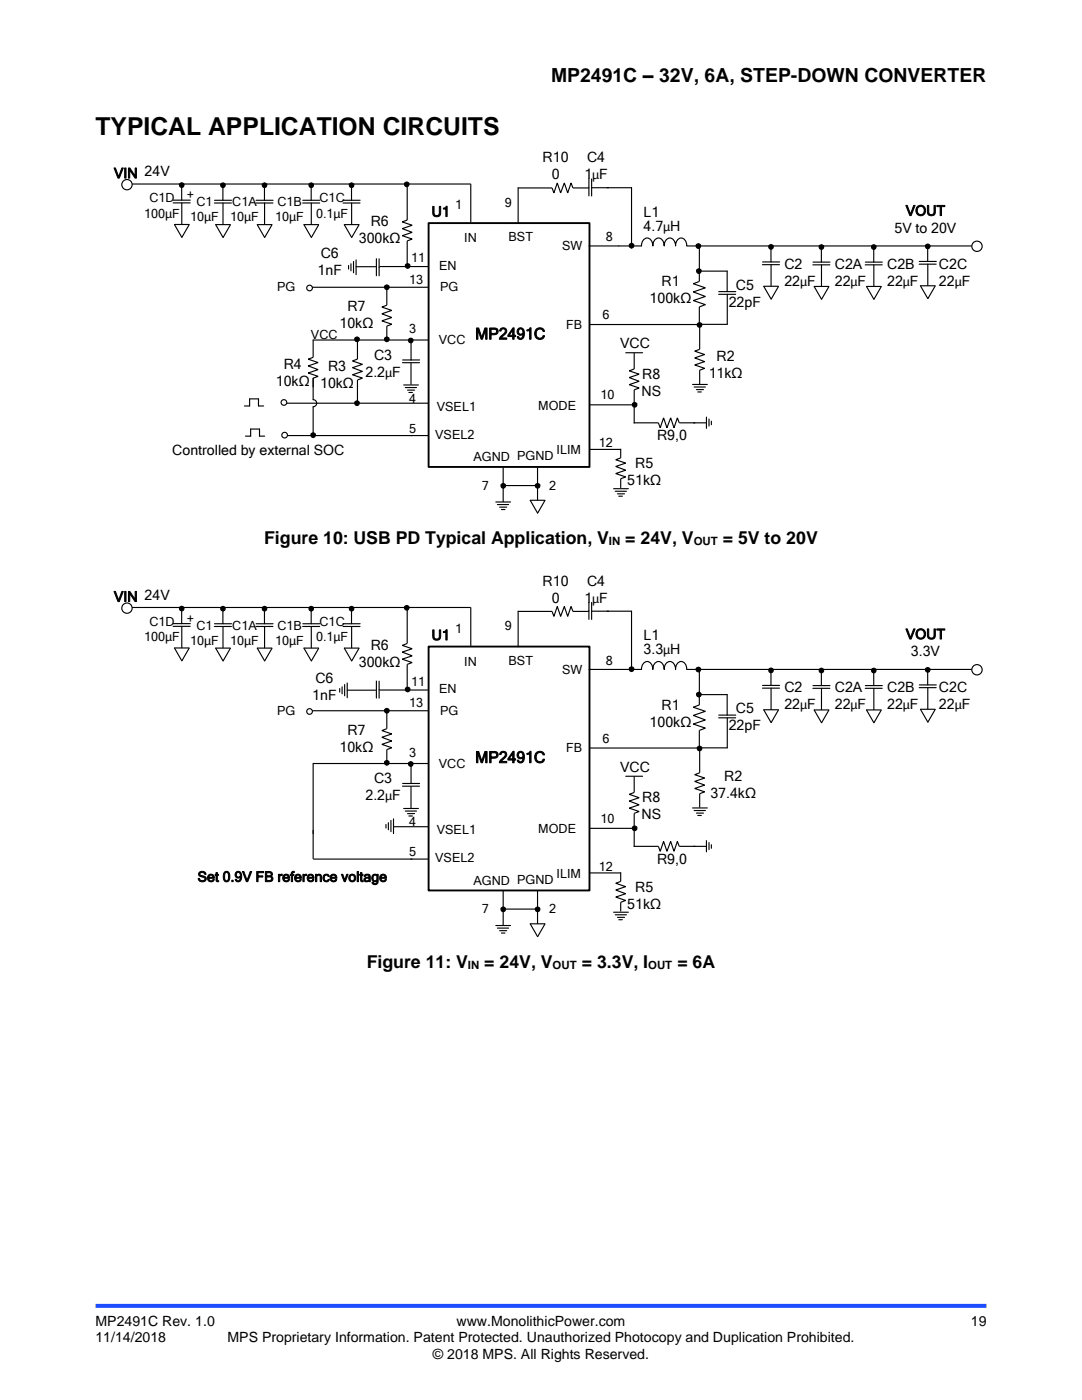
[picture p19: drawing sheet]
<svg xmlns="http://www.w3.org/2000/svg" width="216mm" height="279mm" viewBox="0 0 216 279" stroke-linecap="round" stroke-linejoin="round" font-family="sans-serif">
<defs><g id="words">
<text font-size="4.9" x="19" y="27">TYPICAL APPLICATION CIRCUITS</text>
<text font-size="3.9" x="109.9" y="16.3">MP2491C – 32V, 6A, STEP-DOWN CONVERTER</text>
<g font-size="3.5">
<text x="52.7" y="108.6">Figure 10: USB PD Typical Application, V</text>
<text x="124.8" y="108.6">= 24V, V</text>
<text x="144.2" y="108.6">= 5V to 20V</text>
<text x="73.2" y="193.2">Figure 11: V</text>
<text x="96.6" y="193.2">= 24V, V</text>
<text x="116.1" y="193.2">= 3.3V, I</text>
<text x="135.2" y="193.2">= 6A</text>
</g>
<g font-size="3.1">
<text x="94.8" y="67.7">MP2491C</text>
<text x="94.8" y="152.2">MP2491C</text>
</g>
<g font-size="2.8">
<text x="22.7" y="35.5">VIN 24V</text>
<text x="108.3" y="32.4">R10</text>
<text x="110.1" y="35.8">0</text>
<text x="116.6" y="35.8">1</text>
<text x="117.1" y="32.4">C4</text>
<text x="74" y="45.1">R6</text>
<text x="86.1" y="43.2">U1</text>
<text x="128.4" y="43.3">L1</text>
<text x="128.4" y="46.1">4.7</text>
<text x="178.5" y="46.4">5V to 20V</text>
<text x="180.7" y="43">VOUT</text>
<text x="64" y="51.5">C6</text>
<text x="71.6" y="48.5">300kΩ</text>
<text x="156.5" y="53.6">C2</text>
<text x="166.6" y="53.6">C2A</text>
<text x="177" y="53.6">C2B</text>
<text x="187.3" y="53.6">C2C</text>
<text x="63.4" y="54.9">1nF</text>
<text x="132" y="57.2">R1</text>
<text x="146.8" y="57.9">C5</text>
<text x="156.5" y="57">22</text>
<text x="166.6" y="57">22</text>
<text x="177" y="57">22</text>
<text x="187.3" y="57">22</text>
<text x="67.7" y="65.5">10kΩ</text>
<text x="69.3" y="62.1">R7</text>
<text x="129.6" y="60.6">100kΩ</text>
<text x="145.4" y="61.3">22pF</text>
<text x="74.6" y="71.8">C3</text>
<text x="123.7" y="69.5">VCC</text>
<text x="55" y="77">10kΩ</text>
<text x="56.6" y="73.6">R4</text>
<text x="63.9" y="77.4">10kΩ</text>
<text x="65.5" y="74">R3</text>
<text x="72.9" y="75.2">2.2</text>
<text x="128.1" y="75.6">R8</text>
<text x="141.4" y="75.4">11kΩ</text>
<text x="143" y="72">R2</text>
<text x="128" y="79">NS</text>
<text x="131.1" y="87.9">R9,0</text>
<text x="34.4" y="90.7">Controlled by external SOC</text>
<text x="126.7" y="93.4">R5</text>
<text x="125.2" y="96.8">51kΩ</text>
<text x="108.3" y="116.9">R10</text>
<text x="117.1" y="116.9">C4</text>
<text x="22.7" y="120.1">VIN 24V</text>
<text x="110.1" y="120.3">0</text>
<text x="116.6" y="120.3">1</text>
<text x="74" y="129.7">R6</text>
<text x="86.1" y="127.7">U1</text>
<text x="128.4" y="127.8">L1</text>
<text x="128.4" y="130.6">3.3</text>
<text x="180.7" y="127.5">VOUT</text>
<text x="181.8" y="130.9">3.3V</text>
<text x="62.9" y="136.4">C6</text>
<text x="71.6" y="133.1">300kΩ</text>
<text x="62.3" y="139.8">1nF</text>
<text x="132" y="141.7">R1</text>
<text x="146.8" y="142.4">C5</text>
<text x="156.5" y="138.1">C2</text>
<text x="156.5" y="141.5">22</text>
<text x="166.6" y="138.2">C2A</text>
<text x="166.6" y="141.6">22</text>
<text x="177" y="138.2">C2B</text>
<text x="177" y="141.6">22</text>
<text x="187.3" y="138.2">C2C</text>
<text x="187.3" y="141.6">22</text>
<text x="69.3" y="146.7">R7</text>
<text x="129.6" y="145.1">100kΩ</text>
<text x="145.4" y="145.8">22pF</text>
<text x="67.7" y="150.1">10kΩ</text>
<text x="123.7" y="154">VCC</text>
<text x="144.5" y="155.8">R2</text>
<text x="72.9" y="159.7">2.2</text>
<text x="74.6" y="156.3">C3</text>
<text x="128.1" y="160.1">R8</text>
<text x="141.7" y="159.2">37.4kΩ</text>
<text x="128" y="163.5">NS</text>
<text x="131.1" y="172.4">R9,0</text>
<text x="39.4" y="176">Set 0.9V FB reference voltage</text>
<text x="126.7" y="177.9">R5</text>
<text x="125.2" y="181.3">51kΩ</text>
<text x="19" y="264.7">MP2491C Rev. 1.0</text>
<text x="19" y="267.9">11/14/2018</text>
<text x="45.4" y="267.9">MPS Proprietary Information. Patent Protected. Unauthorized Photocopy and Duplication Prohibited.</text>
<text x="91.1" y="264.7">www.MonolithicPower.com</text>
<text x="193.7" y="264.7">19</text>
<text x="86.4" y="271.2">© 2018 MPS. All Rights Reserved.</text>
</g>
<g font-size="2.5">
<text x="118.2" y="35.8">µF</text>
<text x="29.8" y="40.4">C1D</text>
<text x="37.3" y="39.8">+</text>
<text x="39.2" y="41.1">C1</text>
<text x="46.4" y="41.1">C1A</text>
<text x="55.3" y="41.1">C1B</text>
<text x="63.8" y="40.4">C1C</text>
<text x="90.8" y="41.8">1</text>
<text x="100.7" y="41.2">9</text>
<text x="28.8" y="43.4">100µF</text>
<text x="38" y="44.1">10µF</text>
<text x="45.9" y="44.1">10µF</text>
<text x="54.9" y="44.1">10µF</text>
<text x="63.1" y="43.4">0.1µF</text>
<text x="132.3" y="46.1">µH</text>
<text x="82" y="52.4">11</text>
<text x="87.6" y="53.8">EN</text>
<text x="92.6" y="48.3">IN</text>
<text x="101.5" y="48.1">BST</text>
<text x="112.2" y="49.9">SW</text>
<text x="120.9" y="48.1">8</text>
<text x="55.3" y="58.1">PG</text>
<text x="81.6" y="56.6">13</text>
<text x="87.8" y="58.1">PG</text>
<text x="159.7" y="57">µF</text>
<text x="169.7" y="57">µF</text>
<text x="180.2" y="57">µF</text>
<text x="190.5" y="57">µF</text>
<text x="113" y="65.6">FB</text>
<text x="120.2" y="63.7">6</text>
<text x="62.1" y="67.6">VCC</text>
<text x="81.6" y="66.5">3</text>
<text x="87.6" y="68.7">VCC</text>
<text x="76.9" y="75.2">µF</text>
<text x="81.7" y="80.4">4</text>
<text x="87.2" y="81.9">VSEL1</text>
<text x="107.4" y="81.8">MODE</text>
<text x="119.8" y="79.7">10</text>
<text x="81.6" y="86.4">5</text>
<text x="86.8" y="87.6">VSEL2</text>
<text x="119.5" y="89.2">12</text>
<text x="94.5" y="92">AGND PGND</text>
<text x="111.1" y="90.6">ILIM</text>
<text x="96.2" y="97.7">7</text>
<text x="109.6" y="97.7">2</text>
<text x="29.8" y="124.9">C1D</text>
<text x="37.3" y="124.3">+</text>
<text x="39.2" y="125.6">C1</text>
<text x="46.4" y="125.6">C1A</text>
<text x="55.3" y="125.6">C1B</text>
<text x="63.8" y="124.9">C1C</text>
<text x="100.7" y="125.7">9</text>
<text x="118.2" y="120.3">µF</text>
<text x="28.8" y="127.9">100µF</text>
<text x="38" y="128.7">10µF</text>
<text x="45.9" y="128.7">10µF</text>
<text x="54.9" y="128.7">10µF</text>
<text x="63.1" y="127.9">0.1µF</text>
<text x="90.8" y="126.3">1</text>
<text x="132.3" y="130.6">µH</text>
<text x="82" y="136.9">11</text>
<text x="92.6" y="132.8">IN</text>
<text x="101.5" y="132.6">BST</text>
<text x="112.2" y="134.4">SW</text>
<text x="120.9" y="132.6">8</text>
<text x="55.3" y="142.6">PG</text>
<text x="81.6" y="141.2">13</text>
<text x="87.6" y="138.4">EN</text>
<text x="87.8" y="142.6">PG</text>
<text x="159.7" y="141.5">µF</text>
<text x="169.7" y="141.6">µF</text>
<text x="180.2" y="141.6">µF</text>
<text x="190.5" y="141.6">µF</text>
<text x="120.2" y="148.2">6</text>
<text x="81.6" y="151.1">3</text>
<text x="87.6" y="153.2">VCC</text>
<text x="113" y="150.1">FB</text>
<text x="76.9" y="159.7">µF</text>
<text x="81.7" y="164.9">4</text>
<text x="87.2" y="166.5">VSEL1</text>
<text x="107.4" y="166.3">MODE</text>
<text x="119.8" y="164.2">10</text>
<text x="81.6" y="170.9">5</text>
<text x="86.8" y="172.1">VSEL2</text>
<text x="119.5" y="173.7">12</text>
<text x="94.5" y="176.6">AGND PGND</text>
<text x="111.1" y="175.2">ILIM</text>
<text x="96.2" y="182.2">7</text>
<text x="109.6" y="182.2">2</text>
</g>
<g font-size="2.3">
<text x="121.5" y="108.8">IN</text>
<text x="138.4" y="108.8">OUT</text>
<text x="93.4" y="193.3">IN</text>
<text x="110.3" y="193.3">OUT</text>
<text x="129.3" y="193.3">OUT</text>
</g>
</g></defs>
<path d="M19 260.6h177.8" fill="none" stroke="#1c4eff" stroke-width=".79" stroke-linecap="butt"/>
<path d="M85.5 44.5h32.1v48.7h-32.1z" fill="none" stroke="#000" stroke-width=".38"/>
<g fill="none" stroke="#000" stroke-width=".23">
<path d="M93.9 36.8v7.5M121.1 37.5h4.9M117.5 49.1h6M100.3 96.9h7.1M100.4 93.3v6.8M105.8 99.9l1.5 2.5M105.8 99.8h2.9M107.3 93.3v6.5M108.7 99.9l-1.4 2.5M98.9 100.2h3M99.2 100.7h2.3M99.7 101.2h1.4"/>
<circle cx="100.4" cy="96.9" r=".45"/>
<circle cx="107.3" cy="96.9" r=".45"/>
</g>
<g fill="#000">
<circle cx="100.4" cy="96.9" r=".45"/>
<circle cx="107.3" cy="96.9" r=".45"/>
</g>
<circle cx="25.3" cy="36.9" r="1.03" fill="#fff"/>
<g fill="none" stroke="#000" stroke-width=".23">
<path d="M26.4 36.7h67.4M103.4 37.5v7M117.5 35.7v3.4M118.1 35.7v3.4M118.1 37.5h3.3M75.8 53.2h9.5M123.5 49.1h4.5M128 49.1a1.19 1.19 0 0 1 .4-1.3 1.19 1.19 0 0 1 1.4 0l.4 .7 .1 .6a1.19 1.19 0 0 1 .4-1.3 1.19 1.19 0 0 1 1.3 0l.5 .7v.6a1.19 1.19 0 0 1 .5-1.3 1.19 1.19 0 0 1 1.3 0l.4 .7 .1 .6a1.18 1.18 0 0 1 .4-1.3 1.18 1.18 0 0 1 1.3 0l.5 .7v.6M137.2 49.1h56.7M139.5 49.1v5.4M152.4 57.1l1.5 2.6M152.4 57.1h2.9"/>
<path d="M155.3 57.2l-1.4 2.5M62.5 67.9h22.9M80.3 72.4h3.4M80.3 71.8h3.4M80.5 76.8h3M80.9 77.3h2.2M81.3 77.9h1.4M81.6 78.3h.7M82 72.5v4.2M82 68.4v3.4M117.7 80.8h8.8M100.1 101.7h.7"/>
<circle cx="25.3" cy="36.9" r="1.03"/>
<circle cx="126" cy="49" r=".45"/>
<circle cx="139.3" cy="49.1" r=".45"/>
<circle cx="153.8" cy="49.3" r=".45"/>
</g>
<g fill="#000">
<circle cx="126" cy="49" r=".45"/>
<circle cx="139.3" cy="49.1" r=".45"/>
<circle cx="153.8" cy="49.3" r=".45"/>
</g>
<circle cx="194.9" cy="49.2" r="1.03" fill="#fff"/>
<g fill="none" stroke="#000" stroke-width=".23">
<path d="M139.5 54v2.2l-1.2 .4 2.4 .8-2.4 .9 2.4 .9-2.4 .8 2.4 .8-1.2 .5v3.6M62.5 67.8v3.5l-1 .4 2 .7-2 .6 2 .8-2 .6 2 .7-1 .4v4.3a.71 .71 0 0 1 .7 .7 .71 .71 0 0 1-.7 .7v5.6M71.3 68v3.7l-1 .3 2 .7-2 .7 2 .7-2 .7 2 .7-1 .3v4.7M117.7 64.8h21.7M138.2 76.7h2.9M138.5 77.2h2.3M139 77.8h1.4M139.2 78.2h.7M139.6 65.1v4.6l-1 .4 2 .7-2 .6 2 .8-2 .6 2 .7-1 .4v2.7M57.2 80.5h28.3M57.4 86.9h28M117.8 89.7h6"/>
<path d="M122.4 97.5h3M122.8 98h2.2M123.2 98.6h1.4M123.5 99h.7"/>
<circle cx="194.9" cy="49.2" r="1.03"/>
<circle cx="71.2" cy="67.7" r=".45"/>
<circle cx="82" cy="67.9" r=".45"/>
<circle cx="139.6" cy="64.8" r=".45"/>
<circle cx="62.5" cy="86.8" r=".45"/>
<circle cx="71.2" cy="80.5" r=".45"/>
</g>
<g fill="#000">
<circle cx="71.2" cy="67.7" r=".45"/>
<circle cx="82" cy="67.9" r=".45"/>
<circle cx="139.6" cy="64.8" r=".45"/>
<circle cx="62.5" cy="86.8" r=".45"/>
<circle cx="71.2" cy="80.5" r=".45"/>
</g>
<circle cx="56.7" cy="80.3" r=".56" fill="#fff"/>
<circle cx="56.7" cy="80.3" r=".56" fill="none" stroke="#000" stroke-width=".23"/>
<circle cx="56.8" cy="86.8" r=".56" fill="#fff"/>
<g fill="none" stroke="#000" stroke-width=".23">
<path d="M42.8 40h3.4M44.5 36.9v3M51.1 40h3.4M52.8 36.9v3M60.4 40h3.4M62.1 36.9v3M81.3 36.8v7.1l-1 .4 1.9 .7-1.9 .6 1.9 .8-1.9 .6 1.9 .7-.9 .4v5.1M42.8 40.5h3.4M44.5 40.5v4.3M45.9 44.8h-2.8l1.4 2.6M46 44.9l-1.5 2.5M51.1 40.5h3.4"/>
<path d="M52.8 40.5v4.3M54.2 44.8h-2.8l1.4 2.6M54.3 44.9l-1.5 2.5M60.4 40.5h3.4M62.1 40.5v4.3M62.3 57.3h23.1M63.6 44.8h-2.9l1.4 2.6M63.6 44.9l-1.5 2.5M162.2 52.9h3.4M162.2 52.3h3.4M163.9 49.3v2.9M163.9 52.9v4.2"/>
<path d="M165.4 57.2h-2.9l1.4 2.5M165.4 57.2l-1.5 2.5M172.6 52.9h3.4M172.7 52.3h3.4M174.3 49.3v2.9M174.4 52.9v4.2M175.8 57.2h-2.9l1.5 2.5M175.8 57.2l-1.4 2.5M183.4 52.7h3.4M183.4 52.2h3.4M183.7 57l1.4 2.6M183.7 57h2.9"/>
<path d="M185.1 49.2v2.9M185.1 52.7v4.3M186.6 57.1l-1.4 2.5M123.9 89.6v1.8l-1 .4 1.9 .6-1.9 .7 1.9 .7-1.9 .7 1.9 .7-.9 .3v1.9M138.4 84.4h2.4M141 83.2v2.3M141.5 83.6v1.4M141.9 84.1v.7"/>
<circle cx="44.5" cy="37" r=".45"/>
<circle cx="52.8" cy="37" r=".45"/>
<circle cx="62.1" cy="37" r=".45"/>
<circle cx="81.2" cy="36.8" r=".45"/>
<circle cx="81.3" cy="53.1" r=".45"/>
<circle cx="163.9" cy="49.3" r=".45"/>
<circle cx="174.3" cy="49.3" r=".45"/>
<circle cx="185.1" cy="49.2" r=".45"/>
<circle cx="56.8" cy="86.8" r=".56"/>
</g>
<g fill="#000">
<circle cx="44.5" cy="37" r=".45"/>
<circle cx="52.8" cy="37" r=".45"/>
<circle cx="62.1" cy="37" r=".45"/>
<circle cx="81.2" cy="36.8" r=".45"/>
<circle cx="81.3" cy="53.1" r=".45"/>
<circle cx="163.9" cy="49.3" r=".45"/>
<circle cx="174.3" cy="49.3" r=".45"/>
<circle cx="185.1" cy="49.2" r=".45"/>
</g>
<circle cx="61.8" cy="57.5" r=".56" fill="#fff"/>
<g fill="none" stroke="#000" stroke-width=".23">
<path d="M34.6 39.9h3.4M36.3 36.9v3M68.5 40h3.4M70.1 36.9v3M103.3 37.5h6.9l.3 1 .7-2 .7 2 .7-2 .7 2 .6-2 .4 1h3.2M126 37.5v12M34.6 40.5h3.3M36.3 40.5v4.3M37.7 44.8h-2.9l1.5 2.6M37.7 44.8l-1.4 2.5M68.4 40.5h3.4M68.7 44.8l1.5 2.6 1.4-2.5"/>
<path d="M68.7 44.8h2.9M69.6 53v.7M70 52.6v1.4M70.2 40.5v4.3M70.5 52.2v2.2M71.1 51.9v2.9M71.1 53.2h3.8M75.1 51.6v3.4M75.6 51.7v3.3M77.2 57.2v3.7l-1 .4 2 .7-2 .6 2 .8-2 .6 2 .7-1 .4v2.7M139.5 54.1h5.6v4M143.4 58.7h3.4"/>
<path d="M143.4 58.2h3.4M145.1 58.7v6h-5.6M152.1 52.8h3.4M152.2 52.3h3.4M153.8 49.2v3M153.9 52.8v4.3M124.9 70.4h3.3M126.5 70.4v3.2l-.9 .4 1.9 .7-1.9 .7 1.9 .7-1.9 .7 1.9 .6-1 .4v6.7M48.8 81h1v-1.4h1.8v1.4h1M49 87h1v-1.4h1.8v1.4h1M126.5 84.4h4.9l.3 1 .7-2 .7 2 .7-2 .7 2 .7-2 .3 1h3.2M93.9 121.3v7.5"/>
<path d="M117.5 133.6h6M121.1 122h4.9M100.4 177.9v6.8M107.3 177.9v6.4M98.9 184.7h3M99.2 185.2h2.3M99.7 185.7h1.4M100.3 181.4h7.1M108.7 184.4h-2.9l1.5 2.5M108.7 184.4l-1.4 2.5"/>
<circle cx="36.2" cy="36.9" r=".45"/>
<circle cx="70.1" cy="37" r=".45"/>
<circle cx="61.8" cy="57.5" r=".56"/>
<circle cx="77.2" cy="57.3" r=".45"/>
<circle cx="139.4" cy="54.1" r=".45"/>
<circle cx="77.2" cy="67.7" r=".45"/>
<circle cx="126.6" cy="80.8" r=".45"/>
<circle cx="100.4" cy="181.5" r=".45"/>
<circle cx="107.3" cy="181.5" r=".45"/>
</g>
<g fill="#000">
<circle cx="36.2" cy="36.9" r=".45"/>
<circle cx="70.1" cy="37" r=".45"/>
<circle cx="77.2" cy="57.3" r=".45"/>
<circle cx="139.4" cy="54.1" r=".45"/>
<circle cx="77.2" cy="67.7" r=".45"/>
<circle cx="126.6" cy="80.8" r=".45"/>
<circle cx="100.4" cy="181.5" r=".45"/>
<circle cx="107.3" cy="181.5" r=".45"/>
</g>
<path d="M85.5 129h32.1v48.7h-32.1z" fill="none" stroke="#000" stroke-width=".38"/>
<circle cx="25.3" cy="121.4" r="1.03" fill="#fff"/>
<g fill="none" stroke="#000" stroke-width=".23">
<path d="M26.4 121.2h67.4M75.8 137.7h9.5M103.4 122v7.1M117.5 120.2v3.4M118.1 120.2v3.4M118.1 122h3.3M123.5 133.6h4.5M128 133.6a1.19 1.19 0 0 1 .4-1.3 1.19 1.19 0 0 1 1.4 0l.4 .7 .1 .6a1.19 1.19 0 0 1 .4-1.3 1.19 1.19 0 0 1 1.3 0l.5 .7v.6a1.19 1.19 0 0 1 .5-1.3 1.19 1.19 0 0 1 1.3 0l.4 .7 .1 .6a1.18 1.18 0 0 1 .4-1.3 1.18 1.18 0 0 1 1.3 0l.5 .7v.6M137.2 133.6h56.7M139.5 133.6v5.4M62.5 152.4h22.9M80.3 156.9h3.4"/>
<path d="M80.3 156.4h3.4M82 157v4.2M82 152.9v3.4M155.3 141.6h-2.9l1.5 2.6M155.3 141.7l-1.4 2.5M80.5 161.4h3M80.9 161.9h2.2M81.3 162.4h1.4M81.6 162.8h.7M117.7 165.3h8.8M100.1 186.2h.7"/>
<circle cx="25.3" cy="121.4" r="1.03"/>
<circle cx="126" cy="133.5" r=".45"/>
<circle cx="139.3" cy="133.6" r=".45"/>
<circle cx="153.8" cy="133.8" r=".45"/>
</g>
<g fill="#000">
<circle cx="126" cy="133.5" r=".45"/>
<circle cx="139.3" cy="133.6" r=".45"/>
<circle cx="153.8" cy="133.8" r=".45"/>
</g>
<circle cx="194.9" cy="133.7" r="1.03" fill="#fff"/>
<g fill="none" stroke="#000" stroke-width=".23">
<path d="M42.8 125h3.4M42.8 124.5h3.4M44.5 121.5v2.9M44.5 125v4.3M45.9 129.3h-2.8l1.4 2.6M46 129.4l-1.5 2.5M51.1 125h3.4M51.1 124.5h3.4M52.8 121.5v2.9M52.8 125v4.3M54.2 129.3h-2.8l1.4 2.6M54.3 129.4l-1.5 2.5"/>
<path d="M60.4 125h3.4M60.4 124.5h3.4M62.1 121.5v2.9M62.1 125v4.3M63.6 129.3h-2.9l1.4 2.6M63.6 129.4l-1.5 2.5M81.3 121.3v7.1l-1 .4 1.9 .7-1.9 .6 1.9 .8-1.9 .7 1.9 .6-.9 .4v5.1M139.5 138.5v2.2l-1.2 .4 2.4 .9-2.4 .8 2.4 .9-2.4 .8 2.4 .8-1.2 .5v3.6M162.2 137.4h3.4M162.2 136.8h3.4M163.9 133.8v3M163.9 137.4v4.2"/>
<path d="M172.6 137.4h3.4M172.7 136.8h3.4M174.3 133.8v3M174.4 137.4v4.2M183.4 137.2h3.4M183.4 136.7h3.4M185.1 133.7v2.9M185.1 137.2v4.3M62.3 141.8h23.1M62.5 152.4v19M117.7 149.3h21.7M139.6 149.6v4.6l-1 .4 2 .7-2 .6 2 .8-2 .7 2 .6-1 .4v2.8"/>
<path d="M165.4 141.7h-2.9l1.4 2.5M165.4 141.7l-1.5 2.5M175.8 141.7h-2.9l1.5 2.5M175.8 141.7l-1.4 2.5M186.6 141.5h-2.9l1.4 2.6M186.6 141.6l-1.4 2.5M62.6 171.4h22.8M78.6 165h6.9M117.8 174.2h6M123.9 174.1v1.8l-1 .4 1.9 .6-1.9 .7 1.9 .8-1.9 .6 1.9 .7-.9 .4v1.8M138.2 161.2h2.9M138.4 168.9h2.4"/>
<path d="M138.5 161.8h2.3M139 162.3h1.4M139.2 162.7h.7M141 167.8v2.2M141.5 168.1v1.5M141.9 168.6v.7M122.4 182.1h3M122.8 182.6h2.2M123.2 183.1h1.4M123.5 183.6h.7"/>
<circle cx="44.5" cy="121.5" r=".45"/>
<circle cx="52.8" cy="121.5" r=".45"/>
<circle cx="62.1" cy="121.5" r=".45"/>
<circle cx="81.2" cy="121.3" r=".45"/>
<circle cx="81.3" cy="137.6" r=".45"/>
<circle cx="163.9" cy="133.8" r=".45"/>
<circle cx="174.3" cy="133.8" r=".45"/>
<circle cx="185.1" cy="133.7" r=".45"/>
<circle cx="194.9" cy="133.7" r="1.03"/>
<circle cx="82" cy="152.5" r=".45"/>
<circle cx="139.6" cy="149.4" r=".45"/>
</g>
<g fill="#000">
<circle cx="44.5" cy="121.5" r=".45"/>
<circle cx="52.8" cy="121.5" r=".45"/>
<circle cx="62.1" cy="121.5" r=".45"/>
<circle cx="81.2" cy="121.3" r=".45"/>
<circle cx="81.3" cy="137.6" r=".45"/>
<circle cx="163.9" cy="133.8" r=".45"/>
<circle cx="174.3" cy="133.8" r=".45"/>
<circle cx="185.1" cy="133.7" r=".45"/>
<circle cx="82" cy="152.5" r=".45"/>
<circle cx="139.6" cy="149.4" r=".45"/>
</g>
<circle cx="61.8" cy="142" r=".56" fill="#fff"/>
<g fill="none" stroke="#000" stroke-width=".23">
<path d="M34.6 125h3.3M34.6 124.5h3.4M34.8 129.3l1.5 2.6M34.8 129.3h2.9M36.3 121.4v3M36.3 125v4.3M37.7 129.4l-1.4 2.5M67.8 137.4v.7M68.3 137.1v1.4M68.4 125h3.4M68.5 124.5h3.4M68.7 129.4l1.5 2.5 1.4-2.5"/>
<path d="M68.7 129.3h2.9M68.8 136.6v2.3M69.3 136.3v2.9M69.3 137.7h5.6M70.1 121.5v2.9M70.2 125v4.3M75.1 135.9v3.4M75.6 135.9v3.4M103.3 122h6.9l.3 1 .7-2 .7 2 .7-2 .7 2 .6-2 .4 1h3.2M126 122v12M139.5 138.6h5.6v4M152.1 137.3h3.4"/>
<path d="M152.2 136.8h3.4M153.8 133.8v2.9M153.9 137.3v4.3M77.2 141.7v3.7l-1 .4 2 .7-2 .6 2 .8-2 .7 2 .6-1 .4v2.7M124.9 154.9h3.3M126.5 154.9v3.3l-.9 .3 1.9 .7-1.9 .7 1.9 .7-1.9 .7 1.9 .7-1 .3v6.7M143.4 143.3h3.4M143.4 142.7h3.4M145.1 143.3v6h-5.6M77 164.5v.7M77.5 164.2v1.4M78 163.7v2.3"/>
<path d="M78.5 163.4v3M126.5 168.9h4.9l.3 1 .7-2 .7 2 .7-2 .7 2 .7-2 .3 1h3.2"/>
<circle cx="36.2" cy="121.4" r=".45"/>
<circle cx="70.1" cy="121.5" r=".45"/>
<circle cx="139.4" cy="138.6" r=".45"/>
<circle cx="61.8" cy="142" r=".56"/>
<circle cx="77.2" cy="141.8" r=".45"/>
<circle cx="77.2" cy="152.2" r=".45"/>
<circle cx="126.6" cy="165.3" r=".45"/>
</g>
<g fill="#000">
<circle cx="36.2" cy="121.4" r=".45"/>
<circle cx="70.1" cy="121.5" r=".45"/>
<circle cx="139.4" cy="138.6" r=".45"/>
<circle cx="77.2" cy="141.8" r=".45"/>
<circle cx="77.2" cy="152.2" r=".45"/>
<circle cx="126.6" cy="165.3" r=".45"/>
</g>
<use href="#words"/>
</svg>
